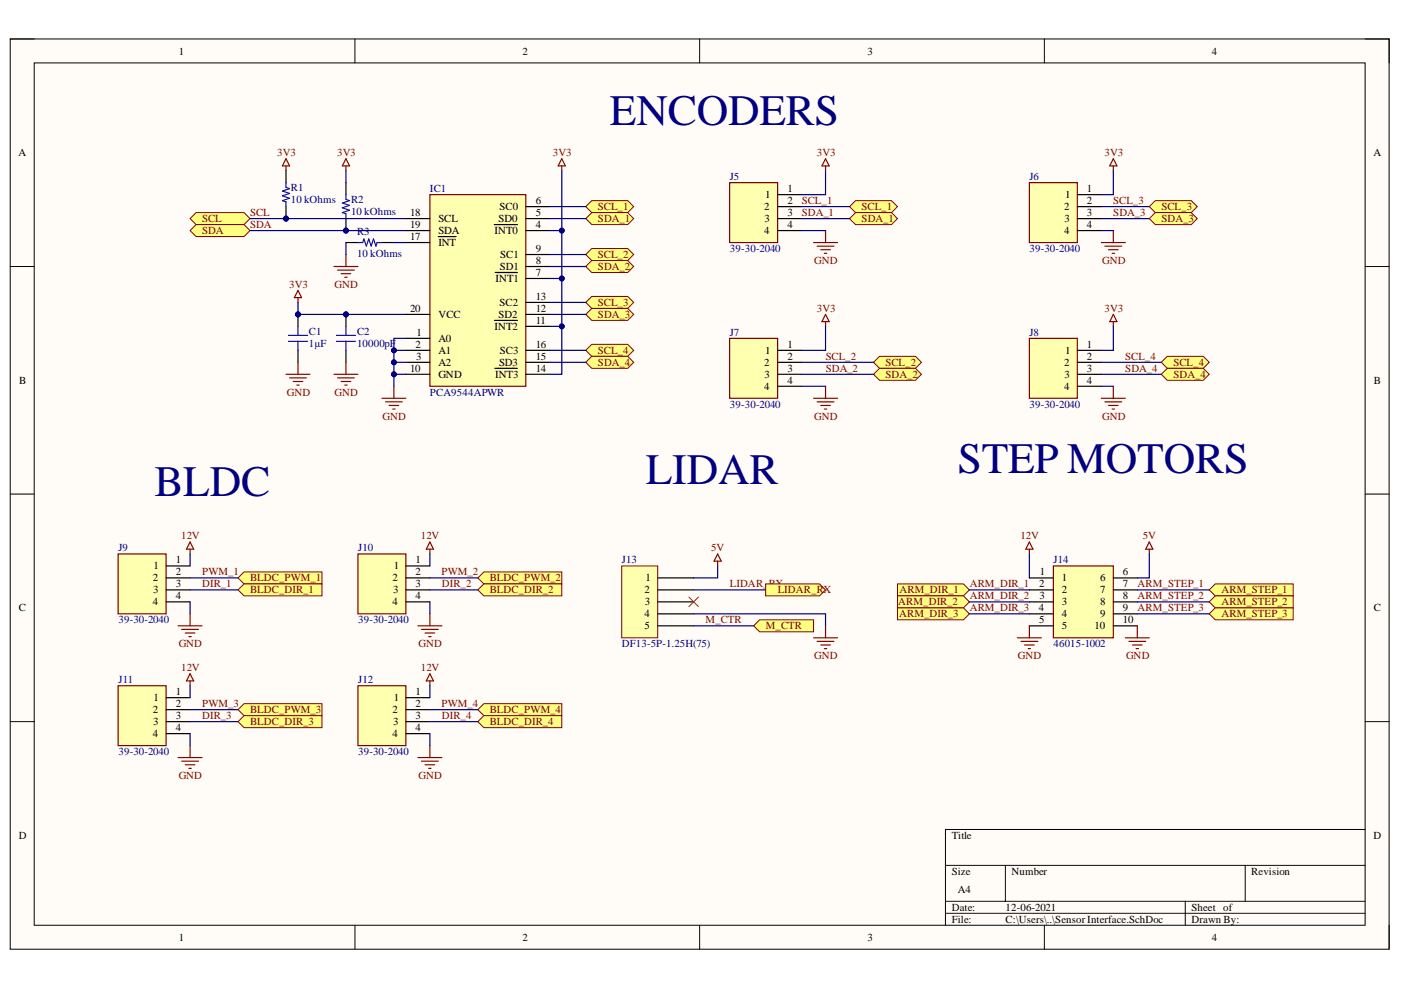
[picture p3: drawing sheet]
<svg xmlns="http://www.w3.org/2000/svg" width="297mm" height="210mm" viewBox="0 0 297 210" stroke-linecap="round" stroke-linejoin="round" font-family="sans-serif">
<defs><g id="words">
<g font-size="9.2" fill="#000080">
<text x="129.3" y="26.5">ENCODERS</text>
<text x="203.1" y="100.2">STEP MOTORS</text>
<text x="32.7" y="105.3">BLDC</text>
<text x="136.9" y="102.7">LIDAR</text>
</g>
<g font-size="2.3">
<text x="37.9" y="11.6">1</text>
<text x="110.8" y="11.6">2</text>
<text x="183.9" y="11.6">3</text>
<text x="256.9" y="11.6">4</text>
<text x="3.9" y="33.1">A</text>
<text x="291.2" y="33.1">A</text>
<text x="162.2" y="42">1</text>
<text x="166.9" y="40.7">1</text>
<text x="225.8" y="42">1</text>
<text x="230.5" y="40.7">1</text>
<text x="86.9" y="45.8">18</text>
<text x="92.9" y="47">SCL</text>
<text x="105.7" y="47">SD0</text>
<text x="105.9" y="44.5">SC0</text>
<text x="113.6" y="45.8">5</text>
<text x="113.6" y="43.2">6</text>
<text x="162" y="44.5">2</text>
<text x="162.1" y="47">3</text>
<text x="166.9" y="43.2">2</text>
<text x="166.9" y="45.8">3</text>
<text x="225.6" y="44.5">2</text>
<text x="225.7" y="47">3</text>
<text x="230.5" y="43.2">2</text>
<text x="230.5" y="45.8">3</text>
<text x="86.9" y="48.3">19</text>
<text x="86.9" y="50.9">17</text>
<text x="92.9" y="49.7">SDA</text>
<text x="92.9" y="52.2">INT</text>
<text x="104.9" y="49.7">INT0</text>
<text x="113.6" y="48.3">4</text>
<text x="113.6" y="53.5">9</text>
<text x="162" y="49.7">4</text>
<text x="166.9" y="48.3">4</text>
<text x="225.6" y="49.7">4</text>
<text x="230.5" y="48.3">4</text>
<text x="105" y="59.8">INT1</text>
<text x="106" y="57.3">SD1</text>
<text x="106.1" y="54.7">SC1</text>
<text x="113.6" y="58.5">7</text>
<text x="113.6" y="56">8</text>
<text x="105.9" y="64.9">SC2</text>
<text x="113.6" y="63.6">13</text>
<text x="86.9" y="66.1">20</text>
<text x="88.3" y="71.2">1</text>
<text x="92.9" y="67.4">VCC</text>
<text x="104.9" y="69.9">INT2</text>
<text x="105.7" y="67.4">SD2</text>
<text x="113.6" y="66.1">12</text>
<text x="113.6" y="68.7">11</text>
<text x="88.1" y="73.7">2</text>
<text x="88.2" y="76.3">3</text>
<text x="92.9" y="72.5">A0</text>
<text x="92.9" y="75">A1</text>
<text x="92.9" y="77.5">A2</text>
<text x="105.8" y="77.5">SD3</text>
<text x="106" y="75">SC3</text>
<text x="113.6" y="73.7">16</text>
<text x="113.6" y="76.3">15</text>
<text x="162" y="77.5">2</text>
<text x="162.2" y="75">1</text>
<text x="166.9" y="73.7">1</text>
<text x="166.9" y="76.3">2</text>
<text x="225.6" y="77.5">2</text>
<text x="225.8" y="75">1</text>
<text x="230.5" y="73.7">1</text>
<text x="230.5" y="76.3">2</text>
<text x="4.1" y="81.4">B</text>
<text x="86.9" y="78.8">10</text>
<text x="92.9" y="80.1">GND</text>
<text x="105" y="80.1">INT3</text>
<text x="113.6" y="78.8">14</text>
<text x="162" y="82.6">4</text>
<text x="162.1" y="80.1">3</text>
<text x="166.9" y="78.8">3</text>
<text x="166.9" y="81.4">4</text>
<text x="225.6" y="82.6">4</text>
<text x="225.7" y="80.1">3</text>
<text x="230.5" y="78.8">3</text>
<text x="230.5" y="81.4">4</text>
<text x="291.3" y="81.4">B</text>
<text x="37.3" y="119.5">1</text>
<text x="88.1" y="119.5">1</text>
<text x="32.4" y="123.3">2</text>
<text x="32.5" y="125.8">3</text>
<text x="32.6" y="120.7">1</text>
<text x="37.3" y="122">2</text>
<text x="37.3" y="124.5">3</text>
<text x="83.2" y="123.3">2</text>
<text x="83.4" y="125.8">3</text>
<text x="83.5" y="120.7">1</text>
<text x="88.1" y="122">2</text>
<text x="88.1" y="124.5">3</text>
<text x="136.7" y="125.8">2</text>
<text x="136.8" y="123.3">1</text>
<text x="220.3" y="124.5">2</text>
<text x="220.5" y="122">1</text>
<text x="225.1" y="123.3">1</text>
<text x="225.1" y="125.8">2</text>
<text x="233.2" y="123.3">6</text>
<text x="233.2" y="125.8">7</text>
<text x="238.1" y="122">6</text>
<text x="238.1" y="124.5">7</text>
<text x="4" y="129.6">C</text>
<text x="32.4" y="128.3">4</text>
<text x="37.3" y="127.1">4</text>
<text x="83.2" y="128.3">4</text>
<text x="88.1" y="127.1">4</text>
<text x="136.7" y="130.9">4</text>
<text x="136.8" y="128.3">3</text>
<text x="220.2" y="129.6">4</text>
<text x="220.4" y="127.1">3</text>
<text x="225.1" y="128.3">3</text>
<text x="225.1" y="130.9">4</text>
<text x="233.2" y="128.3">8</text>
<text x="233.2" y="130.9">9</text>
<text x="238.1" y="127.1">8</text>
<text x="238.1" y="129.6">9</text>
<text x="291.3" y="129.6">C</text>
<text x="136.7" y="133.4">5</text>
<text x="220.3" y="132.1">5</text>
<text x="225.1" y="133.4">5</text>
<text x="232.1" y="133.4">10</text>
<text x="238.1" y="132.1">10</text>
<text x="32.6" y="148.7">1</text>
<text x="37.3" y="147.4">1</text>
<text x="37.3" y="150">2</text>
<text x="83.5" y="148.7">1</text>
<text x="88.1" y="147.4">1</text>
<text x="88.1" y="150">2</text>
<text x="32.4" y="151.2">2</text>
<text x="32.5" y="153.8">3</text>
<text x="37.3" y="152.5">3</text>
<text x="37.3" y="155">4</text>
<text x="83.2" y="151.2">2</text>
<text x="83.4" y="153.8">3</text>
<text x="88.1" y="152.5">3</text>
<text x="88.1" y="155">4</text>
<text x="32.4" y="156.3">4</text>
<text x="83.2" y="156.3">4</text>
<text x="4" y="177.8">D</text>
<text x="201.8" y="177.8">Title</text>
<text x="291.2" y="177.8">D</text>
<text x="201.8" y="185.5">Size</text>
<text x="214.5" y="185.5">Number</text>
<text x="265.3" y="185.5">Revision</text>
<text x="203.1" y="189.3">A4</text>
<text x="201.8" y="193.1">Date:</text>
<text x="201.8" y="195.7">File:</text>
<text x="213.2" y="193.1">12-06-2021</text>
<text x="213.2" y="195.7">C:\Users\..\Sensor Interface.SchDoc</text>
<text x="252.6" y="193.1">Sheet of</text>
<text x="252.6" y="195.7">Drawn By:</text>
<text x="37.9" y="199.5">1</text>
<text x="110.8" y="199.5">2</text>
<text x="183.9" y="199.5">3</text>
<text x="256.9" y="199.5">4</text>
</g>
<g font-size="2.3" fill="#800000">
<text x="58.8" y="33.1">3V3</text>
<text x="71.5" y="33.1">3V3</text>
<text x="117.2" y="33.1">3V3</text>
<text x="173.2" y="33.1">3V3</text>
<text x="234.2" y="33.1">3V3</text>
<text x="42.9" y="47">SCL</text>
<text x="53" y="45.8">SCL</text>
<text x="126.8" y="44.5">SCL_1</text>
<text x="126.8" y="47">SDA_1</text>
<text x="170" y="43.2">SCL_1</text>
<text x="170" y="45.8">SDA_1</text>
<text x="182.7" y="44.5">SCL_1</text>
<text x="182.7" y="47">SDA_1</text>
<text x="236" y="43.2">SCL_3</text>
<text x="236" y="45.8">SDA_3</text>
<text x="246.3" y="44.5">SCL_3</text>
<text x="246.3" y="47">SDA_3</text>
<text x="42.9" y="49.7">SDA</text>
<text x="53" y="48.3">SDA</text>
<text x="126.8" y="54.7">SCL_2</text>
<text x="126.8" y="57.3">SDA_2</text>
<text x="172.6" y="56">GND</text>
<text x="233.7" y="56">GND</text>
<text x="61.3" y="61.1">3V3</text>
<text x="71" y="61.1">GND</text>
<text x="126.8" y="64.9">SCL_3</text>
<text x="126.8" y="67.4">SDA_3</text>
<text x="173.2" y="66.1">3V3</text>
<text x="234.2" y="66.1">3V3</text>
<text x="126.8" y="75">SCL_4</text>
<text x="126.8" y="77.5">SDA_4</text>
<text x="175.1" y="76.3">SCL_2</text>
<text x="187.7" y="77.5">SCL_2</text>
<text x="238.6" y="76.3">SCL_4</text>
<text x="248.8" y="77.5">SCL_4</text>
<text x="60.8" y="83.9">GND</text>
<text x="71" y="83.9">GND</text>
<text x="175.1" y="78.8">SDA_2</text>
<text x="187.7" y="80.1">SDA_2</text>
<text x="238.6" y="78.8">SDA_4</text>
<text x="248.8" y="80.1">SDA_4</text>
<text x="81.1" y="89">GND</text>
<text x="172.6" y="89">GND</text>
<text x="233.7" y="89">GND</text>
<text x="38.4" y="114.4">12V</text>
<text x="89.2" y="114.4">12V</text>
<text x="150.8" y="116.9">5V</text>
<text x="216.3" y="114.4">12V</text>
<text x="242.3" y="114.4">5V</text>
<text x="42.9" y="122">PWM_1</text>
<text x="42.9" y="124.5">DIR_1</text>
<text x="53" y="123.3">BLDC_PWM_1</text>
<text x="53" y="125.8">BLDC_DIR_1</text>
<text x="93.6" y="122">PWM_2</text>
<text x="93.7" y="124.5">DIR_2</text>
<text x="103.9" y="123.3">BLDC_PWM_2</text>
<text x="103.9" y="125.8">BLDC_DIR_2</text>
<text x="154.8" y="124.5">LIDAR_</text>
<text x="163" y="124.5">RX</text>
<text x="164.9" y="125.8">LIDAR_RX</text>
<text x="190.7" y="125.8">ARM_DIR_1</text>
<text x="205.6" y="124.5">ARM_DIR_1</text>
<text x="241.2" y="124.5">ARM_STEP_1</text>
<text x="259" y="125.8">ARM_STEP_1</text>
<text x="190.5" y="128.3">ARM_DIR_2</text>
<text x="190.6" y="130.9">ARM_DIR_3</text>
<text x="205.6" y="127.1">ARM_DIR_2</text>
<text x="205.6" y="129.6">ARM_DIR_3</text>
<text x="241.2" y="127.1">ARM_STEP_2</text>
<text x="241.2" y="129.6">ARM_STEP_3</text>
<text x="259" y="128.3">ARM_STEP_2</text>
<text x="259" y="130.9">ARM_STEP_3</text>
<text x="37.9" y="137.3">GND</text>
<text x="88.7" y="137.3">GND</text>
<text x="149.6" y="132.1">M_CTR</text>
<text x="162.4" y="133.4">M_CTR</text>
<text x="38.4" y="142.3">12V</text>
<text x="89.2" y="142.3">12V</text>
<text x="172.6" y="139.8">GND</text>
<text x="215.8" y="139.8">GND</text>
<text x="238.7" y="139.8">GND</text>
<text x="42.9" y="150">PWM_3</text>
<text x="93.6" y="150">PWM_4</text>
<text x="42.9" y="152.5">DIR_3</text>
<text x="53" y="151.2">BLDC_PWM_3</text>
<text x="53" y="153.8">BLDC_DIR_3</text>
<text x="93.7" y="152.5">DIR_4</text>
<text x="103.9" y="151.2">BLDC_PWM_4</text>
<text x="103.9" y="153.8">BLDC_DIR_4</text>
<text x="37.9" y="165.2">GND</text>
<text x="88.7" y="165.2">GND</text>
</g>
<g font-size="2.3" fill="#000080">
<text x="61.7" y="40.5">R1</text>
<text x="91.2" y="40.7">IC1</text>
<text x="154.8" y="38.2">J5</text>
<text x="218.3" y="38.2">J6</text>
<text x="61.7" y="43">10 kOhms</text>
<text x="74.4" y="45.5">10 kOhms</text>
<text x="74.4" y="43">R2</text>
<text x="75.7" y="49.9">R3</text>
<text x="154.8" y="53.5">39-30-2040</text>
<text x="218.3" y="53.5">39-30-2040</text>
<text x="75.7" y="54.5">10 kOhms</text>
<text x="65.5" y="71">C1</text>
<text x="75.7" y="71">C2</text>
<text x="154.8" y="71.2">J7</text>
<text x="218.3" y="71.2">J8</text>
<text x="65.5" y="73.5">1µF</text>
<text x="75.7" y="73.5">10000pF</text>
<text x="91.2" y="83.9">PCA9544APWR</text>
<text x="154.8" y="86.4">39-30-2040</text>
<text x="218.3" y="86.4">39-30-2040</text>
<text x="25.1" y="116.9">J9</text>
<text x="75.9" y="116.9">J10</text>
<text x="131.8" y="119.5">J13</text>
<text x="223.4" y="119.5">J14</text>
<text x="25.1" y="132.1">39-30-2040</text>
<text x="75.9" y="132.1">39-30-2040</text>
<text x="131.8" y="137.3">DF13-5P-1.25H(75)</text>
<text x="223.4" y="137.3">46015-1002</text>
<text x="25.1" y="144.9">J11</text>
<text x="75.9" y="144.9">J12</text>
<text x="25.1" y="160.1">39-30-2040</text>
<text x="75.9" y="160.1">39-30-2040</text>
</g>
</g></defs>
<path d="M2.2 8.3h292.3v193h-292.3z" fill-rule="evenodd" fill="#fffcf8"/>
<path d="M2.2 8.3h292.3v193h-292.3z" fill="none" stroke="#000" stroke-width=".21"/>
<path d="M7.3 13.3h282.1v182.9h-282.1z" fill-rule="evenodd" fill="#fffcf8"/>
<g fill="none" stroke="#000" stroke-width=".21">
<path d="M2.2 8.3h5.1M7.3 13.3h282.1v182.9h-282.1zM75.3 8.3v5M148.3 8.3v5M221.4 8.3v5M289.4 8.3h5.1v5M2.2 56.5h5.1M289.4 56.5h5.1M2.2 104.8h5.1M289.4 104.8h5.1M2.2 153h5.1M289.4 153h5.1"/>
<path d="M289.4 175.9h-88.9v20.3M75.3 196.2v5.1M148.3 196.2v5.1M200.5 183.5h88.9M200.5 191.1h88.9M200.5 193.6h88.9M213.2 183.5v7.6M221.4 196.2v5.1M251.3 191.1v5.1M264 183.5v7.6M294.5 196.2v5.1"/>
</g>
<path d="M91.1 41.3h20.4v40.6h-20.4z" fill-rule="evenodd" fill="#ffffb0"/>
<path d="M175 33.6l.8 1.6h-1.5zM175 35.2v1M91.1 41.3h20.4v40.6h-20.4z" fill="none" stroke="#800000" stroke-width=".25"/>
<g fill="none" stroke="#000" stroke-width=".25">
<path d="M86.1 48.9h5M86.1 46.3h5M86.1 51.4h5M92.9 50.2h3.8M104.8 47.6h4.9M105 57.8h4.7M111.5 48.9h5.1M111.5 46.3h5.1M111.5 43.8h5.1M111.5 59h5.1M111.5 56.5h5.1M111.5 54h5.1"/>
<path d="M86.1 71.7h5M86.1 74.3h5M86.1 76.8h5M86.1 79.4h5M86.1 66.7h5M104.8 67.9h4.9M104.9 78.1h4.8M111.5 74.3h5.1M111.5 76.8h5.1M111.5 79.4h5.1M111.5 66.7h5.1M111.5 64.1h5.1"/>
<path d="M111.5 69.2h5.1"/>
</g>
<path d="M180.1 43.8l1.3-1.3h7.6l1.3 1.3-1.3 1.3h-7.6z" fill-rule="evenodd" fill="#ffff80"/>
<path d="M180.1 43.8l1.3-1.3h7.6l1.3 1.3-1.3 1.3h-7.6z" fill="none" stroke="#800000" stroke-width=".21"/>
<path d="M180.1 46.4l1.3-1.3h7.6l1.3 1.3-1.3 1.2h-7.6z" fill-rule="evenodd" fill="#ffff80"/>
<path d="M180.1 46.4l1.3-1.3h7.6l1.3 1.3-1.3 1.2h-7.6z" fill="none" stroke="#800000" stroke-width=".21"/>
<path d="M185.2 76.8l1.3-1.2h7.6l1.3 1.2-1.3 1.3h-7.6z" fill-rule="evenodd" fill="#ffff80"/>
<path d="M185.2 76.8l1.3-1.2h7.6l1.3 1.2-1.3 1.3h-7.6z" fill="none" stroke="#800000" stroke-width=".21"/>
<path d="M185.2 79.4l1.3-1.3h7.6l1.3 1.3-1.3 1.2h-7.6z" fill-rule="evenodd" fill="#ffff80"/>
<path d="M185.2 79.4l1.3-1.3h7.6l1.3 1.3-1.3 1.2h-7.6z" fill="none" stroke="#800000" stroke-width=".21"/>
<g fill="none" stroke="#800000" stroke-width=".25">
<path d="M236 33.6l.8 1.6h-1.5zM236 35.2v1M172.5 51.4h5.1M173.3 52.2h3.5M174 53h2.1M174.8 53.7h.5M175 48.9v2.5M175 68.2v1M175 66.7l.8 1.5h-1.5zM172.5 84.4h5.1M173.3 85.2h3.5M174 86h2.1"/>
<path d="M174.8 86.7h.5M175 81.9v2.5"/>
</g>
<path d="M243.7 43.8l1.2-1.3h7.7l1.2 1.3-1.2 1.3h-7.7z" fill-rule="evenodd" fill="#ffff80"/>
<path d="M243.7 43.8l1.2-1.3h7.7l1.2 1.3-1.2 1.3h-7.7z" fill="none" stroke="#800000" stroke-width=".21"/>
<path d="M244.9 45.1h7.7l1.2 1.3-1.2 1.2h-7.7l-1.2-1.2z" fill-rule="evenodd" fill="#ffff80"/>
<path d="M244.9 45.1h7.7l1.2 1.3-1.2 1.2h-7.7l-1.2-1.2z" fill="none" stroke="#800000" stroke-width=".21"/>
<path d="M233.5 51.4h5.1M234.3 52.2h3.5M235 53h2.1M235.8 53.7h.5M236 48.9v2.5M236 68.2v1M236 66.7l.8 1.5h-1.5z" fill="none" stroke="#800000" stroke-width=".25"/>
<path d="M246.2 76.8l1.3-1.2h7.6l1.3 1.2-1.3 1.3h-7.6z" fill-rule="evenodd" fill="#ffff80"/>
<path d="M246.2 76.8l1.3-1.2h7.6l1.3 1.2-1.3 1.3h-7.6z" fill="none" stroke="#800000" stroke-width=".21"/>
<path d="M246.2 79.4l1.3-1.3h7.6l1.3 1.3-1.3 1.2h-7.6z" fill-rule="evenodd" fill="#ffff80"/>
<path d="M246.2 79.4l1.3-1.3h7.6l1.3 1.3-1.3 1.2h-7.6z" fill="none" stroke="#800000" stroke-width=".21"/>
<path d="M233.5 84.4h5.1M234.3 85.2h3.5M235 86h2.1M235.8 86.7h.5M236 81.9v2.5" fill="none" stroke="#800000" stroke-width=".25"/>
<path d="M125.5 42.5h7.6l1.3 1.3-1.3 1.3h-7.6l-1.3-1.3z" fill-rule="evenodd" fill="#ffff80"/>
<path d="M125.5 42.5h7.6l1.3 1.3-1.3 1.3h-7.6l-1.3-1.3z" fill="none" stroke="#800000" stroke-width=".21"/>
<path d="M125.5 45.1h7.6l1.3 1.2-1.3 1.3h-7.6l-1.3-1.3z" fill-rule="evenodd" fill="#ffff80"/>
<path d="M125.5 45.1h7.6l1.3 1.2-1.3 1.3h-7.6l-1.3-1.3z" fill="none" stroke="#800000" stroke-width=".21"/>
<path d="M125.5 52.7h7.6l1.3 1.3-1.3 1.2h-7.6l-1.3-1.2z" fill-rule="evenodd" fill="#ffff80"/>
<path d="M125.5 52.7h7.6l1.3 1.3-1.3 1.2h-7.6l-1.3-1.2z" fill="none" stroke="#800000" stroke-width=".21"/>
<path d="M125.5 55.2h7.6l1.3 1.3-1.3 1.3h-7.6l-1.3-1.3z" fill-rule="evenodd" fill="#ffff80"/>
<path d="M125.5 55.2h7.6l1.3 1.3-1.3 1.3h-7.6l-1.3-1.3z" fill="none" stroke="#800000" stroke-width=".21"/>
<path d="M124.2 64.1l1.3-1.2h7.6l1.3 1.2-1.3 1.3h-7.6z" fill-rule="evenodd" fill="#ffff80"/>
<path d="M124.2 64.1l1.3-1.2h7.6l1.3 1.2-1.3 1.3h-7.6z" fill="none" stroke="#800000" stroke-width=".21"/>
<path d="M124.2 66.7l1.3-1.3h7.6l1.3 1.3-1.3 1.2h-7.6z" fill-rule="evenodd" fill="#ffff80"/>
<path d="M124.2 66.7l1.3-1.3h7.6l1.3 1.3-1.3 1.2h-7.6z" fill="none" stroke="#800000" stroke-width=".21"/>
<path d="M124.2 74.3l1.3-1.3h7.6l1.3 1.3-1.3 1.3h-7.6z" fill-rule="evenodd" fill="#ffff80"/>
<path d="M124.2 74.3l1.3-1.3h7.6l1.3 1.3-1.3 1.3h-7.6z" fill="none" stroke="#800000" stroke-width=".21"/>
<path d="M124.2 76.8l1.3-1.2h7.6l1.3 1.2-1.3 1.3h-7.6z" fill-rule="evenodd" fill="#ffff80"/>
<path d="M124.2 76.8l1.3-1.2h7.6l1.3 1.2-1.3 1.3h-7.6z" fill="none" stroke="#800000" stroke-width=".21"/>
<g fill="none" stroke="#800000" stroke-width=".25">
<path d="M119.1 33.6l.8 1.6h-1.6zM119.1 35.2v1M70.8 56.5h5.1M71.6 57.3h3.5M72.3 58h2.1M73.1 58.8h.5M73.3 54v2.5M63.2 61.6l.7 1.5h-1.5zM63.2 63.1v1M81 84.4h5.1M81.7 85.2h3.6M82.5 86h2"/>
<path d="M83.3 86.7h.5M83.5 81.9v2.5"/>
</g>
<path d="M73.3 51.4h2.6M81 51.4h2.5" fill="none" stroke="#000" stroke-width=".25"/>
<path d="M75.9 51.4h1l.3-.7 .5 1.5 .5-1.5 .5 1.5 .5-1.5 .5 1.5 .3-.8h1" fill="none" stroke="#00f" stroke-width=".25"/>
<circle cx="73.4" cy="66.7" r=".51" fill="#000080"/>
<circle cx="73.4" cy="66.7" r=".51" fill="none" stroke="#000080" stroke-width=".21"/>
<path d="M73.3 66.7v2.5M73.3 74.3v2.5" fill="none" stroke="#000" stroke-width=".25"/>
<circle cx="73.4" cy="66.7" r=".51" fill="#000080"/>
<circle cx="73.4" cy="66.7" r=".51" fill="none" stroke="#000080" stroke-width=".21"/>
<path d="M71.3 71.1h4.1M71.3 72.4h4.1M73.3 69.2v1.9M73.3 72.4v1.9" fill="none" stroke="#00f" stroke-width=".25"/>
<circle cx="63.2" cy="66.7" r=".51" fill="#000080"/>
<circle cx="63.2" cy="66.7" r=".51" fill="none" stroke="#000080" stroke-width=".21"/>
<path d="M63.2 66.7v2.5M63.2 74.3v2.5" fill="none" stroke="#000" stroke-width=".25"/>
<circle cx="63.2" cy="66.7" r=".51" fill="#000080"/>
<circle cx="63.2" cy="66.7" r=".51" fill="none" stroke="#000080" stroke-width=".21"/>
<path d="M61.1 71.1h4.1M61.1 72.4h4.1M63.2 69.2v1.9M63.2 72.4v1.9" fill="none" stroke="#00f" stroke-width=".25"/>
<path d="M60.6 79.4h5.1M63.2 76.8v2.6M70.8 79.4h5.1M73.3 76.8v2.6M61.4 80.1h3.6M62.2 80.9h2M62.9 81.6h.5M71.6 80.1h3.5M72.3 80.9h2.1M73.1 81.6h.5" fill="none" stroke="#800000" stroke-width=".25"/>
<path d="M40.3 46.3l1.3-1.2h10.1l1.3 1.2-1.3 1.3h-10.1z" fill-rule="evenodd" fill="#ffff80"/>
<path d="M40.3 46.3l1.3-1.2h10.1l1.3 1.2-1.3 1.3h-10.1z" fill="none" stroke="#800000" stroke-width=".21"/>
<path d="M40.3 48.9l1.3-1.3h10.1l1.3 1.3-1.3 1.3h-10.1z" fill-rule="evenodd" fill="#ffff80"/>
<path d="M40.3 48.9l1.3-1.3h10.1l1.3 1.3-1.3 1.3h-10.1z" fill="none" stroke="#800000" stroke-width=".21"/>
<path d="M60.6 33.6l.8 1.6h-1.5zM60.6 35.2v1M73.3 33.6l.8 1.6h-1.5zM73.3 35.2v1" fill="none" stroke="#800000" stroke-width=".25"/>
<path d="M131.8 120h7.6v15.2h-7.6z" fill-rule="evenodd" fill="#ffffb0"/>
<path d="M131.8 120h7.6v15.2h-7.6z" fill="none" stroke="#800000" stroke-width=".21"/>
<path d="M139.4 122.5h7.7M139.4 125.1h7.7M139.4 127.6h7.7M139.4 130.2h7.7M139.4 132.7h7.7" fill="none" stroke="#000" stroke-width=".25"/>
<path d="M152.2 117.5l.7 1.5h-1.5zM152.2 119v1M172.5 135.2h5.1M173.3 136h3.5M174 136.8h2.1M174.8 137.5h.5M175 132.7v2.5" fill="none" stroke="#800000" stroke-width=".25"/>
<path d="M146.1 126.6l2 2M148.1 126.6l-2 2" fill="none" stroke="#f00" stroke-width=".21"/>
<path d="M161 131.4h11.5v2.6h-11.5l-1.2-1.3z" fill-rule="evenodd" fill="#ffff80"/>
<path d="M161 131.4h11.5v2.6h-11.5l-1.2-1.3z" fill="none" stroke="#800000" stroke-width=".21"/>
<path d="M162.3 123.8h11.5l1.2 1.3-1.2 1.2h-11.5z" fill-rule="evenodd" fill="#ffff80"/>
<path d="M162.3 123.8h11.5l1.2 1.3-1.2 1.2h-11.5z" fill="none" stroke="#800000" stroke-width=".21"/>
<path d="M154.7 38.7h10.2v12.7h-10.2z" fill-rule="evenodd" fill="#ffffb0"/>
<path d="M154.7 38.7h10.2v12.7h-10.2z" fill="none" stroke="#800000" stroke-width=".25"/>
<path d="M164.9 41.3h5M164.9 43.8h5M164.9 46.3h5M164.9 48.9h5" fill="none" stroke="#000" stroke-width=".25"/>
<path d="M154.7 71.7h10.2v12.7h-10.2z" fill-rule="evenodd" fill="#ffffb0"/>
<path d="M154.7 71.7h10.2v12.7h-10.2z" fill="none" stroke="#800000" stroke-width=".25"/>
<path d="M164.9 74.3h5M164.9 76.8h5M164.9 79.4h5M164.9 81.9h5" fill="none" stroke="#000" stroke-width=".25"/>
<path d="M218.2 38.7h10.2v12.7h-10.2z" fill-rule="evenodd" fill="#ffffb0"/>
<path d="M218.2 38.7h10.2v12.7h-10.2z" fill="none" stroke="#800000" stroke-width=".25"/>
<path d="M228.4 41.3h5.1M228.4 43.8h5.1M228.4 46.4h5.1M228.4 48.9h5.1" fill="none" stroke="#000" stroke-width=".25"/>
<path d="M218.2 71.7h10.2v12.7h-10.2z" fill-rule="evenodd" fill="#ffffb0"/>
<path d="M218.2 71.7h10.2v12.7h-10.2z" fill="none" stroke="#800000" stroke-width=".25"/>
<path d="M228.4 74.3h5.1M228.4 76.8h5.1M228.4 79.4h5.1M228.4 81.9h5.1" fill="none" stroke="#000" stroke-width=".25"/>
<path d="M223.3 120h12.7v15.2h-12.7z" fill-rule="evenodd" fill="#ffffb0"/>
<g fill="none" stroke="#800000" stroke-width=".25">
<path d="M218.2 114.9l.8 1.5h-1.5zM218.2 116.4v1.1M223.3 120h12.7v15.2h-12.7zM243.7 114.9l.7 1.5h-1.5zM243.7 116.4v1.1M215.7 135.2h5.1M216.5 136h3.5M217.2 136.8h2.1M218 137.5h.5M218.2 132.7v2.5M238.6 135.2h5.1M239.3 136h3.6"/>
<path d="M240.1 136.8h2M240.9 137.5h.5M241.1 132.7v2.5"/>
</g>
<path d="M218.2 122.5h5.1M218.2 125.1h5.1M218.2 127.6h5.1M218.2 130.2h5.1M218.2 132.7h5.1M236 122.5h5.1M236 125.1h5.1M236 127.6h5.1M236 130.2h5.1M236 132.7h5.1" fill="none" stroke="#000" stroke-width=".25"/>
<path d="M25 117.5h10.2v12.7h-10.2z" fill-rule="evenodd" fill="#ffffb0"/>
<path d="M25 117.5h10.2v12.7h-10.2zM40.3 116.4v1.1M40.3 114.9l.8 1.5h-1.6zM37.8 132.7h5M38.5 133.5h3.6M39.3 134.2h2M40 135h.6M40.3 130.2v2.5" fill="none" stroke="#800000" stroke-width=".25"/>
<path d="M35.2 120h5.1M35.2 122.5h5.1M35.2 125.1h5.1M35.2 127.6h5.1" fill="none" stroke="#000" stroke-width=".25"/>
<path d="M75.9 117.5h10.2v12.7h-10.2z" fill-rule="evenodd" fill="#ffffb0"/>
<path d="M75.9 117.5h10.2v12.7h-10.2zM91.1 116.4v1.1M91.1 114.9l.8 1.5h-1.5zM88.6 132.7h5.1M89.4 133.5h3.5M90.1 134.2h2.1M90.9 135h.5M91.1 130.2v2.5" fill="none" stroke="#800000" stroke-width=".25"/>
<path d="M86.1 120h5M86.1 122.5h5M86.1 125.1h5M86.1 127.6h5" fill="none" stroke="#000" stroke-width=".25"/>
<path d="M25 145.4h10.2v12.7h-10.2z" fill-rule="evenodd" fill="#ffffb0"/>
<path d="M25 145.4h10.2v12.7h-10.2zM40.3 144.4v1M40.3 158.1v2.5M40.3 142.9l.8 1.5h-1.6zM37.8 160.6h5M38.5 161.4h3.6M39.3 162.1h2M40 162.9h.6" fill="none" stroke="#800000" stroke-width=".25"/>
<path d="M35.2 147.9h5.1M35.2 150.5h5.1M35.2 153h5.1M35.2 155.5h5.1" fill="none" stroke="#000" stroke-width=".25"/>
<path d="M75.9 145.4h10.2v12.7h-10.2z" fill-rule="evenodd" fill="#ffffb0"/>
<path d="M75.9 145.4h10.2v12.7h-10.2zM91.1 144.4v1M91.1 158.1v2.5M91.1 142.9l.8 1.5h-1.5zM88.6 160.6h5.1M89.4 161.4h3.5M90.1 162.1h2.1M90.9 162.9h.5" fill="none" stroke="#800000" stroke-width=".25"/>
<path d="M86.1 147.9h5M86.1 150.5h5M86.1 153h5M86.1 155.5h5" fill="none" stroke="#000" stroke-width=".25"/>
<path d="M256.4 125.1l1.3-1.3h16.5v2.5h-16.5z" fill-rule="evenodd" fill="#ffff80"/>
<path d="M256.4 125.1l1.3-1.3h16.5v2.5h-16.5z" fill="none" stroke="#800000" stroke-width=".21"/>
<path d="M256.4 127.6l1.3-1.3h16.5v2.6h-16.5z" fill-rule="evenodd" fill="#ffff80"/>
<path d="M256.4 127.6l1.3-1.3h16.5v2.6h-16.5z" fill="none" stroke="#800000" stroke-width=".21"/>
<path d="M256.4 130.2l1.3-1.3h16.5v2.5h-16.5z" fill-rule="evenodd" fill="#ffff80"/>
<path d="M256.4 130.2l1.3-1.3h16.5v2.5h-16.5z" fill="none" stroke="#800000" stroke-width=".21"/>
<path d="M190.3 123.8h14l1.2 1.3-1.2 1.2h-14z" fill-rule="evenodd" fill="#ffff80"/>
<path d="M190.3 123.8h14l1.2 1.3-1.2 1.2h-14z" fill="none" stroke="#800000" stroke-width=".21"/>
<path d="M190.3 126.3h14l1.2 1.3-1.2 1.3h-14z" fill-rule="evenodd" fill="#ffff80"/>
<path d="M190.3 126.3h14l1.2 1.3-1.2 1.3h-14z" fill="none" stroke="#800000" stroke-width=".21"/>
<path d="M190.3 128.9h14l1.2 1.3-1.2 1.2h-14z" fill-rule="evenodd" fill="#ffff80"/>
<path d="M190.3 128.9h14l1.2 1.3-1.2 1.2h-14z" fill="none" stroke="#800000" stroke-width=".21"/>
<path d="M50.5 122.5l1.2-1.2h16.6v2.5h-16.6z" fill-rule="evenodd" fill="#ffff80"/>
<path d="M50.5 122.5l1.2-1.2h16.6v2.5h-16.6z" fill="none" stroke="#800000" stroke-width=".21"/>
<path d="M50.5 125.1l1.2-1.3h16.6v2.5h-16.6z" fill-rule="evenodd" fill="#ffff80"/>
<path d="M50.5 125.1l1.2-1.3h16.6v2.5h-16.6z" fill="none" stroke="#800000" stroke-width=".21"/>
<path d="M101.3 122.5l1.3-1.2h16.5v2.5h-16.5z" fill-rule="evenodd" fill="#ffff80"/>
<path d="M101.3 122.5l1.3-1.2h16.5v2.5h-16.5z" fill="none" stroke="#800000" stroke-width=".21"/>
<path d="M101.3 125.1l1.3-1.3h16.5v2.5h-16.5z" fill-rule="evenodd" fill="#ffff80"/>
<path d="M101.3 125.1l1.3-1.3h16.5v2.5h-16.5z" fill="none" stroke="#800000" stroke-width=".21"/>
<path d="M50.5 150.5l1.2-1.3h16.6v2.5h-16.6z" fill-rule="evenodd" fill="#ffff80"/>
<path d="M50.5 150.5l1.2-1.3h16.6v2.5h-16.6z" fill="none" stroke="#800000" stroke-width=".21"/>
<path d="M50.5 153l1.2-1.3h16.6v2.6h-16.6z" fill-rule="evenodd" fill="#ffff80"/>
<path d="M50.5 153l1.2-1.3h16.6v2.6h-16.6z" fill="none" stroke="#800000" stroke-width=".21"/>
<path d="M101.3 150.5l1.3-1.3h16.5v2.5h-16.5z" fill-rule="evenodd" fill="#ffff80"/>
<path d="M101.3 150.5l1.3-1.3h16.5v2.5h-16.5z" fill="none" stroke="#800000" stroke-width=".21"/>
<path d="M101.3 153l1.3-1.3h16.5v2.6h-16.5z" fill-rule="evenodd" fill="#ffff80"/>
<path d="M101.3 153l1.3-1.3h16.5v2.6h-16.5z" fill="none" stroke="#800000" stroke-width=".21"/>
<path d="M116.6 43.8h7.6M116.6 46.3h7.6M116.6 54h7.6M116.6 56.5h7.6M116.6 64.1h7.6M116.6 66.7h7.6M116.6 74.3h7.6M116.6 76.8h7.6M116.6 69.2h2.5" fill="none" stroke="#000080" stroke-width=".25"/>
<circle cx="119.1" cy="69.2" r=".51" fill="#000080"/>
<circle cx="119.1" cy="69.2" r=".51" fill="none" stroke="#000080" stroke-width=".21"/>
<path d="M116.6 59h2.5" fill="none" stroke="#000080" stroke-width=".25"/>
<circle cx="119.1" cy="59" r=".51" fill="#000080"/>
<circle cx="119.1" cy="59" r=".51" fill="none" stroke="#000080" stroke-width=".21"/>
<path d="M116.6 48.9h2.5" fill="none" stroke="#000080" stroke-width=".25"/>
<circle cx="119.1" cy="48.9" r=".51" fill="#000080"/>
<circle cx="119.1" cy="48.9" r=".51" fill="none" stroke="#000080" stroke-width=".21"/>
<path d="M83.5 79.4h2.6" fill="none" stroke="#000080" stroke-width=".25"/>
<circle cx="83.5" cy="79.4" r=".51" fill="#000080"/>
<circle cx="83.5" cy="79.4" r=".51" fill="none" stroke="#000080" stroke-width=".21"/>
<path d="M83.5 76.8h2.6" fill="none" stroke="#000080" stroke-width=".25"/>
<circle cx="83.5" cy="76.8" r=".51" fill="#000080"/>
<circle cx="83.5" cy="76.8" r=".51" fill="none" stroke="#000080" stroke-width=".21"/>
<path d="M83.5 74.3h2.6" fill="none" stroke="#000080" stroke-width=".25"/>
<circle cx="83.5" cy="74.3" r=".51" fill="#000080"/>
<circle cx="83.5" cy="74.3" r=".51" fill="none" stroke="#000080" stroke-width=".21"/>
<path d="M63.2 64.1v2.6h22.9" fill="none" stroke="#000080" stroke-width=".25"/>
<circle cx="73.4" cy="66.7" r=".51" fill="#000080"/>
<circle cx="73.4" cy="66.7" r=".51" fill="none" stroke="#000080" stroke-width=".21"/>
<circle cx="63.2" cy="66.7" r=".51" fill="#000080"/>
<circle cx="63.2" cy="66.7" r=".51" fill="none" stroke="#000080" stroke-width=".21"/>
<path d="M53 46.3h33.1M73.3 51.4v2.6M83.5 51.4h2.6" fill="none" stroke="#000080" stroke-width=".25"/>
<circle cx="60.6" cy="46.3" r=".51" fill="#000080"/>
<circle cx="60.6" cy="46.3" r=".51" fill="none" stroke="#000080" stroke-width=".21"/>
<path d="M53 48.9h33.1" fill="none" stroke="#000080" stroke-width=".25"/>
<circle cx="73.3" cy="48.9" r=".51" fill="#000080"/>
<circle cx="73.3" cy="48.9" r=".51" fill="none" stroke="#000080" stroke-width=".21"/>
<g fill="none" stroke="#000080" stroke-width=".25">
<path d="M73.3 36.2v2.5M175 36.2v5.1h-5.1M236 36.2v5.1h-2.5M169.9 48.9h5.1M169.9 46.4h10.2M169.9 43.8h10.2M233.5 48.9h2.5M233.5 46.4h10.2M233.5 43.8h10.2M86.1 71.7h-2.6v10.2M169.9 76.8h15.3M169.9 79.4h15.3"/>
<path d="M175 69.2v5.1h-5.1M233.5 76.8h12.7M233.5 79.4h12.7M236 69.2v5.1h-2.5M169.9 81.9h5.1M233.5 81.9h2.5M40.3 117.5v2.5M91.1 117.5v2.5M152.2 120v2.5h-5.1M218.2 117.5v5M243.7 117.5v5h-2.6M40.3 125.1h10.2"/>
<path d="M40.3 127.6v2.6M40.3 122.5h10.2M91.1 125.1h10.2M91.1 122.5h10.2M91.1 127.6v2.6M147.1 130.2h27.9v2.5M147.1 125.1h15.2M147.1 132.7h12.7M205.5 125.1h12.7M205.5 127.6h12.7M205.5 130.2h12.7M241.1 125.1h15.3"/>
<path d="M241.1 127.6h15.3M241.1 130.2h15.3M40.3 145.4v2.5M40.3 155.5v2.6M40.3 150.5h10.2M40.3 153h10.2M91.1 145.4v2.5M91.1 155.5v2.6M91.1 150.5h10.2M91.1 153h10.2"/>
</g>
<circle cx="83.5" cy="74.3" r=".51" fill="#000080"/>
<circle cx="83.5" cy="74.3" r=".51" fill="none" stroke="#000080" stroke-width=".21"/>
<circle cx="83.5" cy="76.8" r=".51" fill="#000080"/>
<circle cx="83.5" cy="76.8" r=".51" fill="none" stroke="#000080" stroke-width=".21"/>
<circle cx="83.5" cy="79.4" r=".51" fill="#000080"/>
<circle cx="83.5" cy="79.4" r=".51" fill="none" stroke="#000080" stroke-width=".21"/>
<path d="M119.1 36.2v43.2h-2.5" fill="none" stroke="#000080" stroke-width=".25"/>
<circle cx="119.1" cy="69.2" r=".51" fill="#000080"/>
<circle cx="119.1" cy="69.2" r=".51" fill="none" stroke="#000080" stroke-width=".21"/>
<circle cx="119.1" cy="59" r=".51" fill="#000080"/>
<circle cx="119.1" cy="59" r=".51" fill="none" stroke="#000080" stroke-width=".21"/>
<circle cx="119.1" cy="48.9" r=".51" fill="#000080"/>
<circle cx="119.1" cy="48.9" r=".51" fill="none" stroke="#000080" stroke-width=".21"/>
<circle cx="60.6" cy="46.3" r=".51" fill="#000080"/>
<circle cx="60.6" cy="46.3" r=".51" fill="none" stroke="#000080" stroke-width=".21"/>
<path d="M60.6 36.2v2.5M60.6 43.8v2.5" fill="none" stroke="#000" stroke-width=".25"/>
<circle cx="60.6" cy="46.3" r=".51" fill="#000080"/>
<circle cx="60.6" cy="46.3" r=".51" fill="none" stroke="#000080" stroke-width=".21"/>
<path d="M60.6 38.7v1l.8 .3-1.5 .5 1.5 .5-1.5 .5 1.5 .5-1.5 .5 .7 .3v1" fill="none" stroke="#00f" stroke-width=".25"/>
<circle cx="73.3" cy="48.9" r=".51" fill="#000080"/>
<circle cx="73.3" cy="48.9" r=".51" fill="none" stroke="#000080" stroke-width=".21"/>
<path d="M73.3 38.7v2.6M73.3 46.3v2.6" fill="none" stroke="#000" stroke-width=".25"/>
<circle cx="73.3" cy="48.9" r=".51" fill="#000080"/>
<circle cx="73.3" cy="48.9" r=".51" fill="none" stroke="#000080" stroke-width=".21"/>
<path d="M73.3 41.3v1l.8 .2-1.5 .5 1.5 .6-1.5 .5 1.5 .5-1.5 .5 .7 .2v1" fill="none" stroke="#00f" stroke-width=".25"/>
<use href="#words"/>
</svg>
